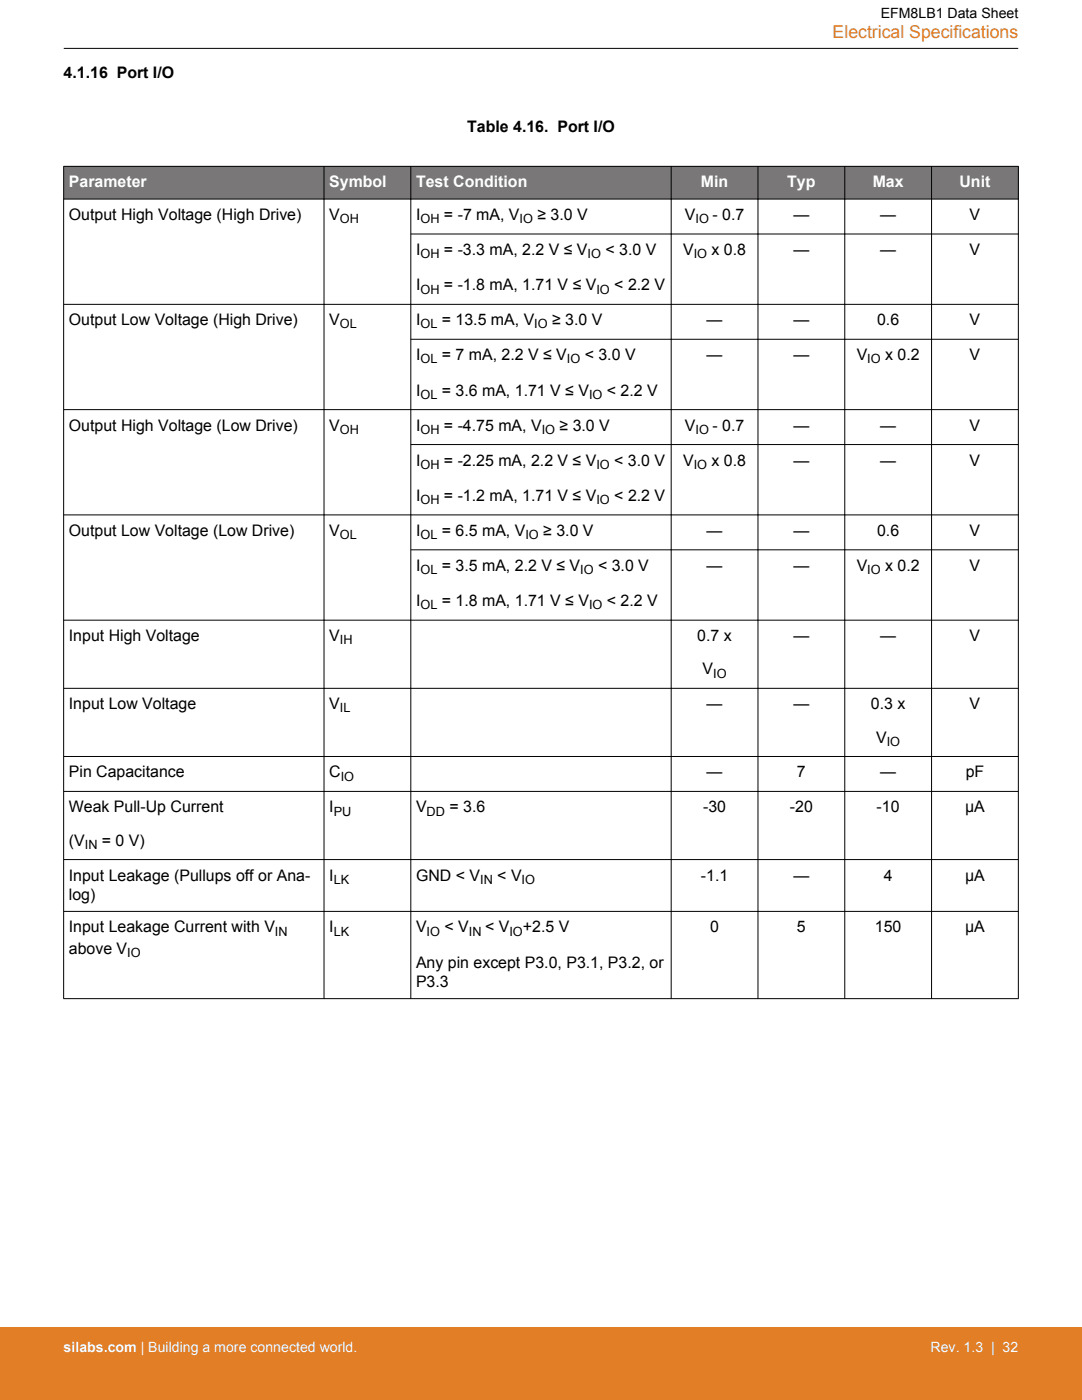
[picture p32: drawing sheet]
<svg xmlns="http://www.w3.org/2000/svg" width="216mm" height="279mm" viewBox="0 0 216 279" stroke-linecap="round" stroke-linejoin="round" font-family="sans-serif">
<defs><g id="words">
<text font-size="3.5" fill="#e27f26" x="166.1" y="7.5">Electrical Specifications</text>
<g font-size="3.2">
<text x="12.7" y="15.5">4.1.16 Port I/O</text>
<text x="93.2" y="26.4">Table 4.16. Port I/O</text>
<text x="13.7" y="43.9">Output High Voltage (High Drive)</text>
<text x="65.7" y="43.9">V</text>
<text x="83" y="43.9">I</text>
<text x="88.6" y="43.9">= -7 mA, V</text>
<text x="107.2" y="43.9">≥ 3.0 V</text>
<text x="136.7" y="43.9">V</text>
<text x="142.2" y="43.9">- 0.7</text>
<text x="158.3" y="43.9">—</text>
<text x="175.6" y="43.9">—</text>
<text x="193.5" y="43.9">V</text>
<text x="83" y="50.9">I</text>
<text x="88.6" y="50.9">= -3.3 mA, 2.2 V ≤ V</text>
<text x="120.8" y="50.9">&lt; 3.0 V</text>
<text x="136.3" y="50.9">V</text>
<text x="142" y="50.9">x 0.8</text>
<text x="158.3" y="50.9">—</text>
<text x="175.6" y="50.9">—</text>
<text x="193.5" y="50.9">V</text>
<text x="83" y="58">I</text>
<text x="88.6" y="58">= -1.8 mA, 1.71 V ≤ V</text>
<text x="122.6" y="58">&lt; 2.2 V</text>
<text x="13.7" y="64.9">Output Low Voltage (High Drive)</text>
<text x="65.7" y="64.9">V</text>
<text x="83" y="64.9">I</text>
<text x="88.2" y="64.9">= 13.5 mA, V</text>
<text x="110.2" y="64.9">≥ 3.0 V</text>
<text x="141" y="64.9">—</text>
<text x="158.3" y="64.9">—</text>
<text x="175" y="64.9">0.6</text>
<text x="193.5" y="64.9">V</text>
<text x="83" y="71.9">I</text>
<text x="88.2" y="71.9">= 7 mA, 2.2 V ≤ V</text>
<text x="116.7" y="71.9">&lt; 3.0 V</text>
<text x="141" y="71.9">—</text>
<text x="158.3" y="71.9">—</text>
<text x="170.9" y="71.9">V</text>
<text x="176.6" y="71.9">x 0.2</text>
<text x="193.5" y="71.9">V</text>
<text x="83" y="79">I</text>
<text x="88.2" y="79">= 3.6 mA, 1.71 V ≤ V</text>
<text x="121.1" y="79">&lt; 2.2 V</text>
<text x="13.7" y="85.9">Output High Voltage (Low Drive)</text>
<text x="65.7" y="85.9">V</text>
<text x="83" y="85.9">I</text>
<text x="88.6" y="85.9">= -4.75 mA, V</text>
<text x="111.7" y="85.9">≥ 3.0 V</text>
<text x="136.7" y="85.9">V</text>
<text x="142.2" y="85.9">- 0.7</text>
<text x="158.3" y="85.9">—</text>
<text x="175.6" y="85.9">—</text>
<text x="193.5" y="85.9">V</text>
<text x="83" y="92.9">I</text>
<text x="88.6" y="92.9">= -2.25 mA, 2.2 V ≤ V</text>
<text x="122.6" y="92.9">&lt; 3.0 V</text>
<text x="136.3" y="92.9">V</text>
<text x="142" y="92.9">x 0.8</text>
<text x="158.3" y="92.9">—</text>
<text x="175.6" y="92.9">—</text>
<text x="193.5" y="92.9">V</text>
<text x="83" y="100">I</text>
<text x="88.6" y="100">= -1.2 mA, 1.71 V ≤ V</text>
<text x="122.6" y="100">&lt; 2.2 V</text>
<text x="13.7" y="106.9">Output Low Voltage (Low Drive)</text>
<text x="65.7" y="106.9">V</text>
<text x="83" y="106.9">I</text>
<text x="88.2" y="106.9">= 6.5 mA, V</text>
<text x="108.4" y="106.9">≥ 3.0 V</text>
<text x="141" y="106.9">—</text>
<text x="158.3" y="106.9">—</text>
<text x="175" y="106.9">0.6</text>
<text x="193.5" y="106.9">V</text>
<text x="83" y="113.9">I</text>
<text x="88.2" y="113.9">= 3.5 mA, 2.2 V ≤ V</text>
<text x="119.3" y="113.9">&lt; 3.0 V</text>
<text x="141" y="113.9">—</text>
<text x="158.3" y="113.9">—</text>
<text x="170.9" y="113.9">V</text>
<text x="176.6" y="113.9">x 0.2</text>
<text x="193.5" y="113.9">V</text>
<text x="83" y="121">I</text>
<text x="88.2" y="121">= 1.8 mA, 1.71 V ≤ V</text>
<text x="121.1" y="121">&lt; 2.2 V</text>
<text x="13.7" y="127.9">Input High Voltage</text>
<text x="65.7" y="127.9">V</text>
<text x="139.1" y="127.9">0.7 x</text>
<text x="158.3" y="127.9">—</text>
<text x="175.6" y="127.9">—</text>
<text x="193.5" y="127.9">V</text>
<text x="140.2" y="134.6">V</text>
<text x="13.7" y="141.6">Input Low Voltage</text>
<text x="65.7" y="141.6">V</text>
<text x="141" y="141.6">—</text>
<text x="158.3" y="141.6">—</text>
<text x="173.8" y="141.6">0.3 x</text>
<text x="193.5" y="141.6">V</text>
<text x="174.8" y="148.2">V</text>
<text x="13.7" y="155.2">Pin Capacitance</text>
<text x="65.7" y="155.2">C</text>
<text x="141" y="155.2">—</text>
<text x="159" y="155.2">7</text>
<text x="175.6" y="155.2">—</text>
<text x="192.7" y="155.2">pF</text>
<text x="13.7" y="162.1">Weak Pull-Up Current</text>
<text x="65.7" y="162.1">I</text>
<text x="83" y="162.1">V</text>
<text x="89.7" y="162.1">= 3.6</text>
<text x="140.3" y="162.1">-30</text>
<text x="157.6" y="162.1">-20</text>
<text x="174.9" y="162.1">-10</text>
<text x="192.6" y="162.1">μA</text>
<text x="13.7" y="168.8">(V</text>
<text x="20.3" y="168.8">= 0 V)</text>
<text x="13.7" y="175.7">Input Leakage (Pullups off or Ana-</text>
<text x="13.7" y="179.5">log)</text>
<text x="65.7" y="175.7">I</text>
<text x="83" y="175.7">GND &lt; V</text>
<text x="99.2" y="175.7">&lt; V</text>
<text x="139.9" y="175.7">-1.1</text>
<text x="158.3" y="175.7">—</text>
<text x="176.3" y="175.7">4</text>
<text x="192.6" y="175.7">μA</text>
<text x="13.7" y="190.3">above V</text>
<text x="13.7" y="186.1">Input Leakage Current with V</text>
<text x="65.7" y="186.1">I</text>
<text x="83" y="186.1">V</text>
<text x="88.7" y="186.1">&lt; V</text>
<text x="96.8" y="186.1">&lt; V</text>
<text x="104.3" y="186.1">+2.5 V</text>
<text x="141.7" y="186.1">0</text>
<text x="159" y="186.1">5</text>
<text x="174.6" y="186.1">150</text>
<text x="192.6" y="186.1">μA</text>
<text x="83" y="193.1">Any pin except P3.0, P3.1, P3.2, or</text>
<text x="83" y="196.9">P3.3</text>
</g>
<g font-size="3.2" fill="#fff">
<text x="13.7" y="37.4">Parameter</text>
<text x="65.7" y="37.4">Symbol</text>
<text x="83" y="37.4">Test Condition</text>
<text x="139.9" y="37.4">Min</text>
<text x="157.1" y="37.4">Typ</text>
<text x="174.1" y="37.4">Max</text>
<text x="191.5" y="37.4">Unit</text>
</g>
<text font-size="2.8" x="175.7" y="3.5">EFM8LB1 Data Sheet</text>
<g font-size="2.8" fill="#fff">
<text x="12.7" y="269.9">silabs.com | Building a more connected world.</text>
<text x="185.7" y="269.9">Rev. 1.3 | 32</text>
</g>
<g font-size="2.5">
<text x="67.8" y="44.5">OH</text>
<text x="83.9" y="44.5">OH</text>
<text x="103.7" y="44.5">IO</text>
<text x="138.8" y="44.5">IO</text>
<text x="83.9" y="51.5">OH</text>
<text x="117.2" y="51.5">IO</text>
<text x="138.4" y="51.5">IO</text>
<text x="83.9" y="58.6">OH</text>
<text x="119" y="58.6">IO</text>
<text x="67.8" y="65.6">OL</text>
<text x="83.9" y="65.6">OL</text>
<text x="106.6" y="65.6">IO</text>
<text x="83.9" y="72.5">OL</text>
<text x="113.1" y="72.5">IO</text>
<text x="173.1" y="72.5">IO</text>
<text x="83.9" y="79.6">OL</text>
<text x="117.5" y="79.6">IO</text>
<text x="67.8" y="86.6">OH</text>
<text x="83.9" y="86.6">OH</text>
<text x="108.1" y="86.6">IO</text>
<text x="138.8" y="86.6">IO</text>
<text x="83.9" y="93.5">OH</text>
<text x="119" y="93.5">IO</text>
<text x="138.4" y="93.5">IO</text>
<text x="83.9" y="100.6">OH</text>
<text x="119" y="100.6">IO</text>
<text x="67.8" y="107.6">OL</text>
<text x="83.9" y="107.6">OL</text>
<text x="104.8" y="107.6">IO</text>
<text x="83.9" y="114.5">OL</text>
<text x="115.8" y="114.5">IO</text>
<text x="173.1" y="114.5">IO</text>
<text x="83.9" y="121.6">OL</text>
<text x="117.5" y="121.6">IO</text>
<text x="67.8" y="128.6">IH</text>
<text x="142.3" y="135.2">IO</text>
<text x="67.8" y="142.2">IL</text>
<text x="176.9" y="148.8">IO</text>
<text x="68" y="155.8">IO</text>
<text x="66.6" y="162.8">PU</text>
<text x="85.1" y="162.8">DD</text>
<text x="16.9" y="169.4">IN</text>
<text x="66.6" y="176.4">LK</text>
<text x="95.8" y="176.4">IN</text>
<text x="104.1" y="176.4">IO</text>
<text x="25.4" y="191">IO</text>
<text x="54.9" y="186.7">IN</text>
<text x="66.6" y="186.7">LK</text>
<text x="85.1" y="186.7">IO</text>
<text x="93.6" y="186.7">IN</text>
<text x="101.7" y="186.7">IO</text>
</g>
</g></defs>
<g fill="#797777">
<path d="M12.7 33.2h190.5v6.5h-190.5z" fill-rule="evenodd"/>
<path d="M12.7 33.2h190.5v6.5h-190.5z" fill-rule="evenodd"/>
</g>
<g fill="none" stroke="#000" stroke-width=".2">
<path d="M12.7 9.7h190.5M12.7 33.2h190.5M12.7 39.7h190.5M12.7 33.2v166.1M64.7 33.2v166.1M82 33.2v166.1M133.9 33.2v166.1M151.2 33.2v166.1M168.6 33.2v166.1M185.9 33.2v166.1M203.2 33.2v166.1M81.9 46.7h121.3"/>
<path d="M12.7 60.7h190.5M81.9 67.7h121.3M12.7 81.7h190.5M81.9 88.7h121.3M81.9 109.7h121.3M203.2 102.8h-190.5M12.7 123.8h190.5M12.7 137.4h190.5M12.7 151h190.5M12.7 157.9h190.5M12.7 171.5h190.5M12.7 181.9h190.5"/>
<path d="M12.7 199.3h190.5"/>
</g>
<path d="M0 264.9h215.9v14.5h-215.9z" fill="#e27f26"/>
<use href="#words"/>
</svg>
